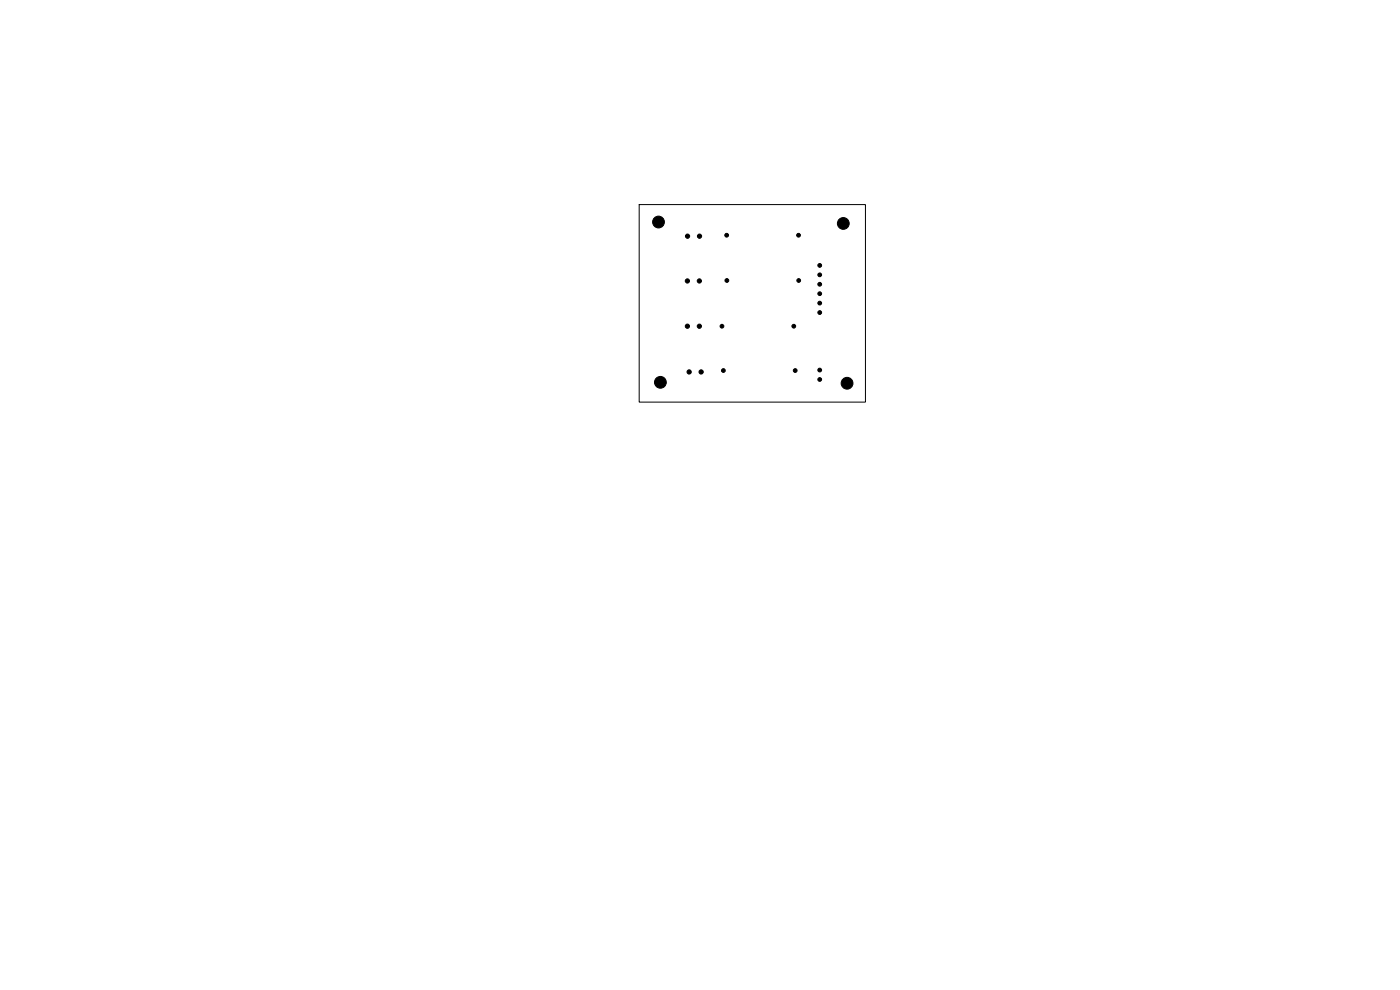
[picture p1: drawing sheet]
<svg xmlns="http://www.w3.org/2000/svg" width="297mm" height="210mm" viewBox="0 0 297 210" stroke-linecap="round" stroke-linejoin="round" font-family="sans-serif">
<path d="M135.6 43.4h48v41.9h-48z" fill="none" stroke="#000" stroke-width=".21"/>
<g fill="#000" stroke="#000" stroke-width=".21">
<circle cx="139.7" cy="47.1" r="1.25"/>
<circle cx="145.8" cy="59.6" r=".45"/>
<circle cx="145.9" cy="50.1" r=".45"/>
<circle cx="148.4" cy="59.6" r=".45"/>
<circle cx="148.4" cy="50.1" r=".45"/>
<circle cx="154.2" cy="49.9" r=".4"/>
<circle cx="154.2" cy="59.5" r=".4"/>
<circle cx="169.4" cy="49.9" r=".4"/>
<circle cx="169.4" cy="59.5" r=".4"/>
<circle cx="173.9" cy="56.3" r=".4"/>
<circle cx="173.9" cy="58.3" r=".4"/>
<circle cx="178.9" cy="47.4" r="1.25"/>
<circle cx="145.8" cy="69.2" r=".45"/>
<circle cx="146.2" cy="78.9" r=".45"/>
<circle cx="148.4" cy="69.2" r=".45"/>
<circle cx="148.7" cy="78.9" r=".45"/>
<circle cx="153.2" cy="69.2" r=".4"/>
<circle cx="153.5" cy="78.6" r=".4"/>
<circle cx="168.4" cy="69.2" r=".4"/>
<circle cx="168.7" cy="78.6" r=".4"/>
<circle cx="173.9" cy="64.3" r=".4"/>
<circle cx="173.9" cy="62.3" r=".4"/>
<circle cx="173.9" cy="66.3" r=".4"/>
<circle cx="173.9" cy="60.3" r=".4"/>
<circle cx="173.9" cy="78.5" r=".4"/>
<circle cx="140.1" cy="81.1" r="1.25"/>
<circle cx="173.9" cy="80.5" r=".4"/>
<circle cx="179.7" cy="81.3" r="1.25"/>
</g>
</svg>
